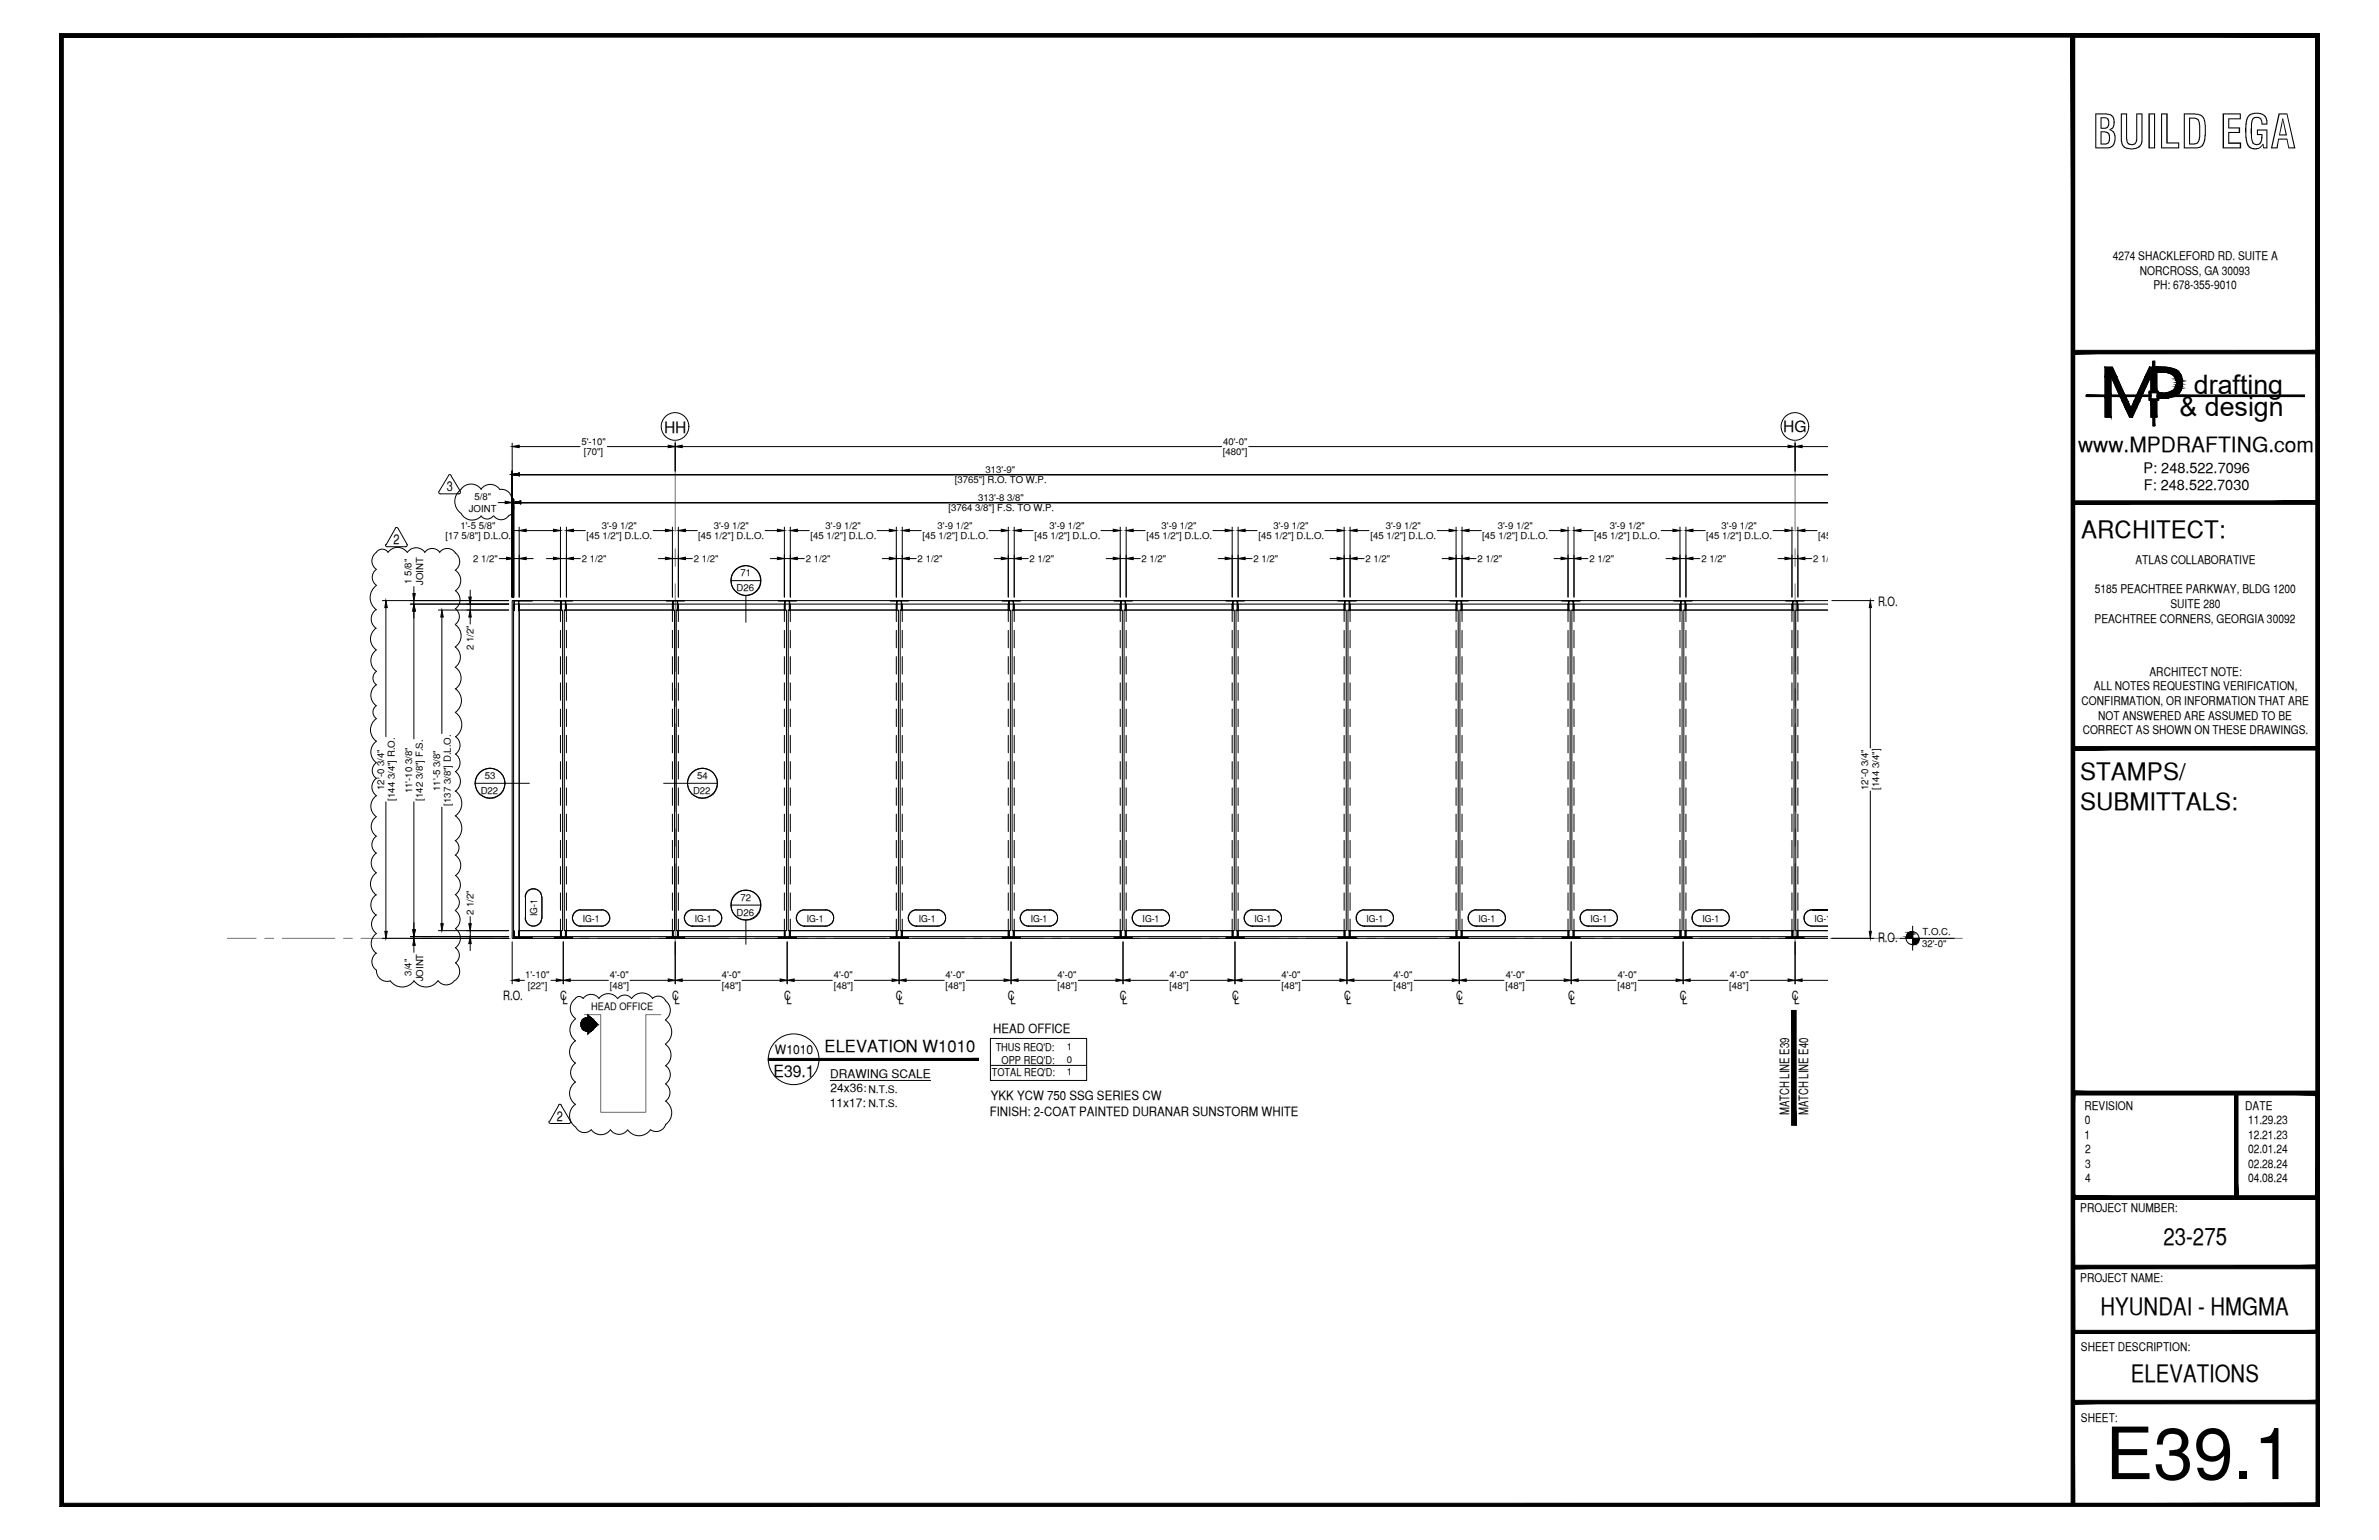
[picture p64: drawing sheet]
<svg xmlns="http://www.w3.org/2000/svg" width="432mm" height="279mm" viewBox="0 0 432 279" stroke-linecap="round" stroke-linejoin="round" font-family="sans-serif">
<defs><g id="words">
<text font-size="13.1" x="382.1" y="268.4">E39.1</text>
<text font-size="8.5" x="379.8" y="26.9">BUILD EGA</text>
<g font-size="4.9">
<text x="398.2" y="71.5">drafting</text>
<text x="395.6" y="75.5">&amp; design</text>
</g>
<g font-size="4.4">
<text x="377.8" y="97.5">ARCHITECT:</text>
<text x="377.6" y="141.5">STAMPS/</text>
<text x="377.6" y="146.9">SUBMITTALS:</text>
<text x="392.7" y="225.8">23-275</text>
<text x="381.3" y="238.5">HYUNDAI - HMGMA</text>
<text x="386.8" y="250.7">ELEVATIONS</text>
</g>
<text font-size="3.8" x="377.2" y="82">www.MPDRAFTING.com</text>
<g font-size="3">
<text x="149.7" y="190.9">ELEVATION W1010</text>
<text x="140.4" y="195.3">E39.1</text>
</g>
<g font-size="2.8">
<text x="120.5" y="78.5">HH</text>
<text x="323.7" y="78.4">HG</text>
</g>
<g font-size="2.6">
<text x="389.1" y="85.8">P: 248.522.7096</text>
<text x="389.1" y="89">F: 248.522.7030</text>
</g>
<g font-size="2.5">
<text x="81.1" y="89">3</text>
<text x="71.4" y="98.7">2</text>
<text x="101.1" y="203.3">2</text>
</g>
<g font-size="2.3">
<text x="340.9" y="109.9">R.O.</text>
<text x="340.9" y="170.9">R.O.</text>
<text x="91.3" y="181.4">R.O.</text>
<text x="101.7" y="181.4">C</text>
<text x="102.1" y="182.2">L</text>
<text x="122" y="181.4">C</text>
<text x="122.4" y="182.2">L</text>
<text x="142.3" y="181.4">C</text>
<text x="142.7" y="182.2">L</text>
<text x="162.6" y="181.4">C</text>
<text x="163.1" y="182.2">L</text>
<text x="182.9" y="181.4">C</text>
<text x="183.4" y="182.2">L</text>
<text x="203.3" y="181.4">C</text>
<text x="203.7" y="182.2">L</text>
<text x="223.6" y="181.4">C</text>
<text x="224" y="182.2">L</text>
<text x="244" y="181.4">C</text>
<text x="244.3" y="182.2">L</text>
<text x="264.3" y="181.4">C</text>
<text x="264.7" y="182.2">L</text>
<text x="284.6" y="181.4">C</text>
<text x="285" y="182.2">L</text>
<text x="304.9" y="181.4">C</text>
<text x="305.3" y="182.2">L</text>
<text x="325.2" y="181.4">C</text>
<text x="325.6" y="182.2">L</text>
<text x="140.7" y="191.1">W1010</text>
<text x="180.3" y="187.4">HEAD OFFICE</text>
<text x="179.6" y="202.4">FINISH: 2-COAT PAINTED DURANAR SUNSTORM WHITE</text>
<text x="179.8" y="199.6">YKK YCW 750 SSG SERIES CW</text>
<text x="324.7" y="202.4" transform="rotate(-90 324.7 202.4)">MATCH LINE E39</text>
<text x="328.2" y="202.4" transform="rotate(-90 328.2 202.4)">MATCH LINE E40</text>
</g>
<g font-size="2.2">
<text x="383.5" y="47.1">4274 SHACKLEFORD RD. SUITE A</text>
<text x="388.4" y="49.8">NORCROSS, GA 30093</text>
<text x="390.8" y="52.5">PH: 678-355-9010</text>
<text x="380.2" y="107.6">5185 PEACHTREE PARKWAY, BLDG 1200</text>
<text x="387.6" y="102.3">ATLAS COLLABORATIVE</text>
<text x="380.2" y="113">PEACHTREE CORNERS, GEORGIA 30092</text>
<text x="394" y="110.3">SUITE 280</text>
<text x="380" y="125.2">ALL NOTES REQUESTING VERIFICATION,</text>
<text x="390.1" y="122.6">ARCHITECT NOTE:</text>
<text x="377.8" y="127.9">CONFIRMATION, OR INFORMATION THAT ARE</text>
<text x="380.8" y="130.6">NOT ANSWERED ARE ASSUMED TO BE</text>
<text x="378" y="133.2">CORRECT AS SHOWN ON THESE DRAWINGS.</text>
<text x="150.7" y="195.5">DRAWING SCALE</text>
<text x="150.6" y="200.9">11x17:</text>
<text x="150.7" y="198.2">24x36:</text>
<text x="378.3" y="201.3">REVISION</text>
<text x="378.4" y="204">0</text>
<text x="407.5" y="201.3">DATE</text>
<text x="408" y="204">11.29.23</text>
<text x="378.3" y="206.6">1</text>
<text x="378.5" y="209.2">2</text>
<text x="408" y="206.6">12.21.23</text>
<text x="408" y="209.2">02.01.24</text>
<text x="378.5" y="211.9">3</text>
<text x="378.5" y="214.5">4</text>
<text x="408" y="211.9">02.28.24</text>
<text x="408" y="214.5">04.08.24</text>
<text x="377.6" y="219.9">PROJECT NUMBER:</text>
<text x="377.6" y="232.5">PROJECT NAME:</text>
<text x="377.7" y="245.2">SHEET DESCRIPTION:</text>
<text x="377.7" y="257.9">SHEET:</text>
</g>
<g font-size="2">
<text x="180.7" y="190.6">THUS REQ'D:</text>
<text x="180" y="195.3">TOTAL REQ'D:</text>
<text x="181.8" y="193">OPP REQ'D:</text>
</g>
<g font-size="1.9">
<text x="107.3" y="183.2">HEAD OFFICE</text>
<text x="157.6" y="198.3">N.T.S.</text>
<text x="157.6" y="200.9">N.T.S.</text>
</g>
<g font-size="1.7">
<text x="105.5" y="80.6">5'-10&quot;</text>
<text x="106" y="82.6">[70&quot;]</text>
<text x="221.9" y="82.6">[480&quot;]</text>
<text x="222" y="80.6">40'-0&quot;</text>
<text x="173.3" y="87.7">[3765&quot;] R.O. TO W.P.</text>
<text x="178.9" y="85.7">313'-9&quot;</text>
<text x="83.6" y="95.9">1'-5 5/8&quot;</text>
<text x="85.1" y="92.8">JOINT</text>
<text x="86.1" y="90.7">5/8&quot;</text>
<text x="109.2" y="95.9">3'-9 1/2&quot;</text>
<text x="129.5" y="95.9">3'-9 1/2&quot;</text>
<text x="149.9" y="95.9">3'-9 1/2&quot;</text>
<text x="170.2" y="95.9">3'-9 1/2&quot;</text>
<text x="172.1" y="92.8">[3764 3/8&quot;] F.S. TO W.P.</text>
<text x="177.5" y="90.8">313'-8 3/8&quot;</text>
<text x="190.5" y="95.9">3'-9 1/2&quot;</text>
<text x="210.8" y="95.9">3'-9 1/2&quot;</text>
<text x="231.1" y="95.9">3'-9 1/2&quot;</text>
<text x="251.5" y="95.9">3'-9 1/2&quot;</text>
<text x="271.8" y="95.9">3'-9 1/2&quot;</text>
<text x="292.2" y="95.9">3'-9 1/2&quot;</text>
<text x="312.5" y="95.9">3'-9 1/2&quot;</text>
<text x="80.8" y="97.9">[17 5/8&quot;] D.L.O.</text>
<text x="85.9" y="101.9">2 1/2&quot;</text>
<text x="105.6" y="101.9">2 1/2&quot;</text>
<text x="106.4" y="97.9">[45 1/2&quot;] D.L.O.</text>
<text x="125.9" y="101.9">2 1/2&quot;</text>
<text x="126.7" y="97.9">[45 1/2&quot;] D.L.O.</text>
<text x="146.2" y="101.9">2 1/2&quot;</text>
<text x="147.1" y="97.9">[45 1/2&quot;] D.L.O.</text>
<text x="166.6" y="101.9">2 1/2&quot;</text>
<text x="167.4" y="97.9">[45 1/2&quot;] D.L.O.</text>
<text x="186.9" y="101.9">2 1/2&quot;</text>
<text x="187.8" y="97.9">[45 1/2&quot;] D.L.O.</text>
<text x="207.2" y="101.9">2 1/2&quot;</text>
<text x="208.1" y="97.9">[45 1/2&quot;] D.L.O.</text>
<text x="227.5" y="101.9">2 1/2&quot;</text>
<text x="228.4" y="97.9">[45 1/2&quot;] D.L.O.</text>
<text x="247.8" y="101.9">2 1/2&quot;</text>
<text x="248.7" y="97.9">[45 1/2&quot;] D.L.O.</text>
<text x="268.2" y="101.9">2 1/2&quot;</text>
<text x="269" y="97.9">[45 1/2&quot;] D.L.O.</text>
<text x="288.5" y="101.9">2 1/2&quot;</text>
<text x="289.4" y="97.9">[45 1/2&quot;] D.L.O.</text>
<text x="308.8" y="101.9">2 1/2&quot;</text>
<text x="309.7" y="97.9">[45 1/2&quot;] D.L.O.</text>
<text x="329.1" y="101.9">2 1/2&quot;</text>
<text x="330" y="97.9">[45 1/2&quot;] D.L.O.</text>
<text x="74.7" y="105.9" transform="rotate(-90 74.7 105.9)">1 5/8&quot;</text>
<text x="76.8" y="106.1" transform="rotate(-90 76.8 106.1)">JOINT</text>
<text x="133.7" y="107.3">D26</text>
<text x="134.4" y="104.6">71</text>
<text x="85.9" y="117.9" transform="rotate(-90 85.9 117.9)">2 1/2&quot;</text>
<text x="69.7" y="143.3" transform="rotate(-90 69.7 143.3)">12'-0 3/4&quot;</text>
<text x="74.8" y="144" transform="rotate(-90 74.8 144)">11'-10 3/8&quot;</text>
<text x="79.9" y="143.5" transform="rotate(-90 79.9 143.5)">11'-5 3/8&quot;</text>
<text x="88" y="141.4">53</text>
<text x="126.6" y="141.4">54</text>
<text x="339.1" y="143.3" transform="rotate(-90 339.1 143.3)">12'-0 3/4&quot;</text>
<text x="341.1" y="143.3" transform="rotate(-90 341.1 143.3)">[144 3/4&quot;]</text>
<text x="71.7" y="145.3" transform="rotate(-90 71.7 145.3)">[144 3/4&quot;] R.O.</text>
<text x="76.8" y="145.3" transform="rotate(-90 76.8 145.3)">[142 3/8&quot;] F.S.</text>
<text x="81.9" y="146.2" transform="rotate(-90 81.9 146.2)">[137 3/8&quot;] D.L.O.</text>
<text x="87.2" y="144">D22</text>
<text x="125.8" y="144">D22</text>
<text x="85.9" y="166.1" transform="rotate(-90 85.9 166.1)">2 1/2&quot;</text>
<text x="97.5" y="166.2" transform="rotate(-90 97.5 166.2)">IG-1</text>
<text x="105.8" y="167.2">IG-1</text>
<text x="126.1" y="167.2">IG-1</text>
<text x="133.7" y="166.1">D26</text>
<text x="134.4" y="163.4">72</text>
<text x="146.4" y="167.2">IG-1</text>
<text x="166.8" y="167.2">IG-1</text>
<text x="187.1" y="167.2">IG-1</text>
<text x="207.4" y="167.2">IG-1</text>
<text x="227.7" y="167.2">IG-1</text>
<text x="248" y="167.2">IG-1</text>
<text x="268.4" y="167.2">IG-1</text>
<text x="288.7" y="167.2">IG-1</text>
<text x="309" y="167.2">IG-1</text>
<text x="329.3" y="167.2">IG-1</text>
<text x="348.9" y="171.8">32'-0&quot;</text>
<text x="348.9" y="169.7">T.O.C.</text>
<text x="74.7" y="177" transform="rotate(-90 74.7 177)">3/4&quot;</text>
<text x="76.8" y="178.1" transform="rotate(-90 76.8 178.1)">JOINT</text>
<text x="95.3" y="177.5">1'-10&quot;</text>
<text x="95.8" y="179.5">[22&quot;]</text>
<text x="110.7" y="177.5">4'-0&quot;</text>
<text x="110.7" y="179.5">[48&quot;]</text>
<text x="131" y="177.5">4'-0&quot;</text>
<text x="131" y="179.5">[48&quot;]</text>
<text x="151.3" y="177.5">4'-0&quot;</text>
<text x="151.3" y="179.5">[48&quot;]</text>
<text x="171.6" y="177.5">4'-0&quot;</text>
<text x="171.6" y="179.5">[48&quot;]</text>
<text x="192" y="177.5">4'-0&quot;</text>
<text x="192" y="179.5">[48&quot;]</text>
<text x="212.3" y="177.5">4'-0&quot;</text>
<text x="212.3" y="179.5">[48&quot;]</text>
<text x="232.6" y="177.5">4'-0&quot;</text>
<text x="232.6" y="179.5">[48&quot;]</text>
<text x="252.9" y="177.5">4'-0&quot;</text>
<text x="252.9" y="179.5">[48&quot;]</text>
<text x="273.2" y="179.5">[48&quot;]</text>
<text x="273.3" y="177.5">4'-0&quot;</text>
<text x="293.6" y="179.5">[48&quot;]</text>
<text x="293.6" y="177.5">4'-0&quot;</text>
<text x="313.9" y="179.5">[48&quot;]</text>
<text x="313.9" y="177.5">4'-0&quot;</text>
<text x="193.6" y="190.6">1</text>
<text x="193.6" y="192.8">0</text>
<text x="193.6" y="195.1">1</text>
</g>
</g></defs>
<!-- layer: TITLE BLOCK -->
<g fill="#000" stroke="#000" stroke-width=".18">
<path d="M393.1 71.3h2.4zM394.3 68h1.6z"/>
<path d="M376.3 6.5v.2h44.1zM376.3 6.5h44.3l-.2 .2z"/>
<path d="M375.9 6.4l.7 266.6v-266.6zM375.9 6.4l.7 266.6h-.7z"/>
<path d="M420.6 6.5l-.2 .2 .2 234.9zM420.4 6.7l.2 234.9h-.2z"/>
<path d="M421 6.1l-.6 .6 .6 266.7zM420.4 6.7l.6 266.7-.6-.7zM10.9 273.4h410.1l-.6-.7zM10.9 273.4l.6-.7h408.9zM10.9 6.1v267.3l.6-.7zM10.9 6.1l.6 .6v266zM10.9 6.1l.6 .6 409.5-.6zM11.5 6.7l409.5-.6-.6 .6z"/>
<path d="M382.1 68.3h1.1zM382.1 68.3h1.1z"/>
<path d="M382.1 68.3l1.1 3.3v-3.3zM382.1 68.3l1.1 3.3h-1.1z"/>
<path d="M382.1 72.1l1.1 3.6v-3.6zM382.1 72.1l1.1 3.6h-1.1z"/>
<path d="M382.1 66.6l2.1 1.7-.8-1.7zM382.1 66.6l2.1 1.7h-2.1z"/>
<path d="M383.2 68.3h1zM383.2 68.3h1z"/>
<path d="M383.2 68.3l2.4 3.3-1.4-3.3zM383.2 68.3l2.4 3.3h-1z"/>
<path d="M384.9 72.1l1.3 .7-.3-.7zM384.9 72.1l1.3 .7h-1z"/>
<path d="M385.2 72.8l1.6 1.2-.6-1.2zM385.2 72.8l1.6 1.2h-1z"/>
<path d="M385.8 74l1.2 1.7 .8-1.7zM385.8 74l1.2 1.7h-.5z"/>
<path d="M387.3 72.8l.5 1.2 .6-1.2zM387.3 72.8l.5 1.2h-1z"/>
<path d="M387.7 72.1l.7 .7 .3-.7zM387.7 72.1l.7 .7h-1.1z"/>
<path d="M389.4 68.3l-.5 3.3 1.5-3.3zM389.4 68.3l-.5 3.3h-1z"/>
<path d="M390.1 71.2l.3 .5v-.5zM390.1 71.2l.3 .5h-.3z"/>
<path d="M378.7 71.7l11.7 .2v-.2zM378.7 71.7l11.7 .2h-11.7z"/>
<path d="M390.1 71.9l.3 .5v-.5zM390.1 71.9l.3 .5h-.3z"/>
<path d="M390.1 66.6l.6 1.7v-1.7zM390.1 66.6l.6 1.7h-1.3z"/>
<path d="M390.4 68.3l.3 2.6v-2.6zM390.4 68.3l.3 2.6h-.3z"/>
<path d="M390.4 72.8l.3 2.9v-2.9zM390.4 72.8l.3 2.9h-.3z"/>
<path d="M390.8 65.5l.3 5.5v-5.5zM390.8 65.5l.3 5.5h-.3z"/>
<path d="M390.8 72.6l.3 4.7v-4.7zM390.8 72.6l.3 4.7h-.3z"/>
<path d="M391.2 67.6l.3 3.3v-3.3zM391.2 67.6l.3 3.3h-.3z"/>
<path d="M391.2 72.8l.3 2.9v-2.9zM391.2 72.8l.3 2.9h-.3z"/>
<path d="M390.1 71l1.7 .2v-.2zM390.1 71l1.7 .2h-1.7z"/>
<path d="M391.5 71.2l.3 .5v-.5zM391.5 71.2l.3 .5h-.3z"/>
<path d="M391.5 71.9l.3 .5v-.5zM391.5 71.9l.3 .5h-.3z"/>
<path d="M390.1 72.4l1.7 .2v-.2zM390.1 72.4l1.7 .2h-1.7z"/>
<path d="M391.2 66.6l2.4 .1zM391.2 66.6l2.4 .1z"/>
<path d="M391.2 66.7l3.1 .2-.7-.2zM391.2 66.7l3.1 .2h-3.1z"/>
<path d="M391.9 72.2h1.7zM391.9 72.2l1.2 .1z"/>
<path d="M391.9 72.1l1.7 .1 .6-.1zM391.9 72.1l1.7 .1h-1.7z"/>
<path d="M391.2 66.9l3.8 .2-.7-.2zM391.2 66.9l3.8 .2h-3.8z"/>
<path d="M391.2 67.1l4.2 .3-.4-.3zM391.2 67.1l4.2 .3h-4.2z"/>
<path d="M391.2 67.4l4.3 .2-.1-.2zM391.2 67.4l4.3 .2h-4.3z"/>
<path d="M392.9 67.6h2.6zM392.9 67.6h2.6z"/>
<path d="M393.3 67.6l2.3 .1-.1-.1zM393.3 67.6l2.3 .1h-2zM393.6 67.7h2zM393.6 67.7h2z"/>
<path d="M393.4 71.2l2.1 .1zM393.1 71.3h2.4zM393.1 71.3h2.4z"/>
<path d="M391.9 71.3l3.3 .3 .3-.3zM391.9 71.3l3.3 .3h-3.3z"/>
<path d="M393.6 67.7l2.1 .1-.1-.1zM393.6 67.7l2.1 .1h-1.7z"/>
<path d="M393.8 71.2h1.8zM393.4 71.2h2.1z"/>
<path d="M394 67.8l1.9 .2-.2-.2zM394 67.8l1.9 .2h-1.6zM394.3 68h1.6z"/>
<path d="M394.1 71.1l1.5 .1 .1-.1zM393.8 71.2l.3-.1 1.5 .1z"/>
<path d="M394.2 70.9l1.5 .2 .1-.2zM394.2 70.9l1.5 .2h-1.6z"/>
<path d="M394.4 68l1.5 .2v-.2zM394.4 68l1.5 .2h-1.3z"/>
<path d="M394.4 70.9h1.5zM394.2 70.9h1.6z"/>
<path d="M394.6 68.2l1.4 .1-.1-.1zM394.6 68.2l1.4 .1h-1.3z"/>
<path d="M394.6 70.7l1.3 .2v-.2zM394.6 70.7l1.3 .2h-1.5z"/>
<path d="M394.7 68.3l1.3 .2v-.2zM394.7 68.3l1.3 .2h-1.2z"/>
<path d="M394.8 68.5l1.2 .2v-.2zM394.8 68.5l1.2 .2h-1.1zM394.9 68.7h1.1zM394.9 68.7h1.1z"/>
<path d="M394.8 70.4l1.2 .1v-.1zM394.8 70.4l1.2 .1h-1.3z"/>
<path d="M394.7 70.5l1.2 .2 .1-.2zM394.7 70.5l1.2 .2h-1.3z"/>
<path d="M394.9 68.7l1.2 .3-.1-.3zM394.9 68.7l1.2 .3h-1.1z"/>
<path d="M394.9 70.2l1.1 .2v-.2zM394.9 70.2l1.1 .2h-1.2z"/>
<path d="M395 69l1.1 .2v-.2zM395 69l1.1 .2h-1.1z"/>
<path d="M395 69.2l1.1 .2v-.2zM395 69.2l1.1 .2h-1.1z"/>
<path d="M395 69.4l1.1 .3v-.3zM395 69.4l1.1 .3h-1.1z"/>
<path d="M395 69.7l1.1 .1v-.1zM395 69.7l1.1 .1h-1.1z"/>
<path d="M395 69.8l1 .4 .1-.4zM395 69.8l1 .4h-1.1zM394.9 70.2h1.1zM394.9 70.2h1.1z"/>
<path d="M391.5 71.7l26.8 .2v-.2zM391.5 71.7l26.8 .2h-26.8z"/>
<path d="M376.3 64.2h44.3v-.6zM376.3 63.6h44.3l-44.3 .6z"/>
<path d="M376.3 91.5h44.3v-.6zM376.3 90.9h44.3l-44.3 .6z"/>
<path d="M376.3 136.1h44.3v-.7zM376.3 135.4h44.3l-44.3 .7z"/>
<path d="M405.6 198.3l.6 19v-19zM405.6 198.3l.6 19h-.6z"/>
<path d="M420.4 198.6v18.4l.2-18.6zM420.6 198.4v18.8l-.2-.2z"/>
<path d="M420.4 198.6v18.4l.2-18.6zM420.6 198.4v18.8l-.2-.2z"/>
<path d="M420.6 198l-.2 .6 .2-.2zM376.3 198h44.3l-.2 .6zM376.3 198l.3 .6h43.8zM376.3 198l.3 .6-.3-.2z"/>
<path d="M420.6 198l-.2 .6 .2-.2zM376.3 198h44.3l-.2 .6zM376.3 198l.3 .6h43.8zM376.3 198l.3 .6-.3-.2z"/>
<path d="M376.6 217l-.3 .2v.4zM376.6 217l44 .6h-44.3zM376.6 217l44 .6-.2-.6zM420.4 217l.2 .2v.4z"/>
<path d="M376.6 217l-.3 .2v.4zM376.6 217l44 .6h-44.3zM376.6 217l44 .6-.2-.6zM420.4 217l.2 .2v.4z"/>
<path d="M376.6 198.6l-.3 18.6 .3-.2zM376.3 198.4l.3 .2-.3 18.6z"/>
<path d="M376.6 198.6l-.3 18.6 .3-.2zM376.3 198.4l.3 .2-.3 18.6z"/>
<path d="M376.3 217.4h44.3v-.3zM376.3 217.1h44.3l-44.3 .3z"/>
<path d="M376.3 230.2h44.3v-.6zM376.3 229.6h44.3l-44.3 .6z"/>
<path d="M376.2 254.1v.6l44.5-.6zM376.2 254.7l44.5-.6v.6z"/>
<path d="M376.2 241.4v.5l44.5-.5zM376.2 241.9l44.5-.5v.5z"/>
<path d="M376.3 6.5v235.1h.3zM376.3 6.5h.3v235.1z"/>
</g>
<g fill="none" stroke="#000" stroke-width=".18">
<path d="M378.7 71.7h11.4v-.7h.7v-5.5h.3v5.5h.7v.7h26.5v.2h-26.5v.7h-.7v4.7h-.3v-4.7h-.7v-.7h-11.4zM382.1 72.1h1.1v3.6h-1.1zM382.1 66.6h1.3l2.2 5h-1l-1.4-3.3v3.3h-1.1zM384.9 72.1h1l.9 1.9 .9-1.9h1l-1.7 3.6h-.5zM390.1 66.6h.6v4.3h-.3v-2.6l-1.5 3.3h-1zM390.4 71.2h1.1v1.2h-1.1zM390.4 72.8h.3v2.9h-.3zM391.2 72.8h.3v2.9h-.3zM392.8 67.6l.8 .1 .7 .3M393.1 71.3h-1.2v.3h3.3M394.2 72.1h-2.3v.2h1.2M394.2 72l-1.1 .2"/>
<path d="M394.3 70.8l-.6 .3-.7 .1M394.3 68l.4 .4 .2 .5M394.9 69.9l-.2 .5-.4 .4M395 68.9v.5M395 67.1l.6 .5 .4 1.1M395 69.4v.5M395 67.1l-1.2-.4-2.6-.1v4.3h.3v-3.3h1.4M396 70.1a2.33 2.33 0 0 1-.8 1.5M396.1 68.7v.7M396.1 69.4v.7"/>
</g>
<!-- layer: GRID LINES -->
<g fill="none" stroke="#6c6c6c" stroke-width=".18">
<path d="M122.6 79.9v16.5M325.8 79.9v16.5M122.6 99.6v3.1M325.8 99.6v3.1M122.6 105.9v15.9M325.8 105.9v15.9M122.6 125v3.1M122.6 131.3v15.9M325.8 125v3.1M325.8 131.3v15.9M122.6 150.4v3.1M122.6 156.7v16.5"/>
<path d="M325.8 150.4v3.1M325.8 156.7v16.5M41.3 170.2h5.2M48.1 170.2h1.6M51.2 170.2h9.6M62.4 170.2h1.5M65.5 170.2h9.6M76.7 170.2h1.6M79.9 170.2h9.5M91 170.2h1.6M94.2 170.2h9.5M105.3 170.2h1.6"/>
<path d="M108.5 170.2h9.5M119.6 170.2h1.6M122.7 170.2h9.6M133.9 170.2h1.5M137 170.2h9.6M148.1 170.2h1.6M151.3 170.2h9.5M162.4 170.2h1.6M165.6 170.2h9.5M176.7 170.2h1.6M179.9 170.2h9.5M191 170.2h1.6"/>
<path d="M194.2 170.2h9.5M205.3 170.2h1.6M208.5 170.2h9.5M219.6 170.2h1.6M222.8 170.2h9.5M233.9 170.2h1.6M237 170.2h9.6M248.2 170.2h1.5M251.3 170.2h9.6M262.4 170.2h1.6M265.6 170.2h9.5M276.7 170.2h1.6"/>
<path d="M279.9 170.2h9.5M291 170.2h1.6M294.2 170.2h9.5M305.3 170.2h1.6M308.5 170.2h9.5M319.6 170.2h1.6M322.8 170.2h9M332.2 170.2h9.6M343.4 170.2h1.6M346.6 170.2h9.6"/>
</g>
<!-- layer: SYMBOLS -->
<g fill="#000" stroke="#000" stroke-width=".18">
<path d="M347 169h.2zM347.2 171.3h.4zM106.4 187.1h.6zM106.7 184.6h.6zM106.6 184.7h.2zM106.9 187.1h.4zM107.4 184.8l.2 .2zM107.2 187l.2-.1zM107.6 185l.2 .2zM107.6 186.8l-.2 .1zM107.6 186.8l.2-.2z"/>
<path d="M347 169l.2 .1zM346.8 169.1h.4z"/>
<path d="M346.8 169.1l.4 .1zM346.6 169.2h.6z"/>
<path d="M346.6 169.2l.6 .1v-.1zM346.4 169.3l.2-.1 .6 .1z"/>
<path d="M346.4 169.3l.8 .2v-.2zM346.4 169.3l.8 .2h-.9z"/>
<path d="M346.3 169.5l.9 .1v-.1zM346.3 169.5l.9 .1h-1.1z"/>
<path d="M346.1 169.6l1.1 .2v-.2zM346.1 169.6l1.1 .2h-1.1z"/>
<path d="M346.1 169.8l1.1 .2v-.2zM346.1 169.8l1.1 .2h-1.2z"/>
<path d="M346 170l1.2 .2v-.2zM346 170l1.2 .2h-1.3z"/>
<path d="M347.2 171.4h.2zM347.2 171.3l.2 .1z"/>
<path d="M347.2 171.3h.6zM347.2 171.3h.4z"/>
<path d="M347.2 171.1l.6 .2 .1-.2zM347.2 171.1l.6 .2h-.6z"/>
<path d="M347.2 171l.7 .1 .2-.1zM347.2 171l.7 .1h-.7z"/>
<path d="M347.2 170.8l.9 .2 .1-.2zM347.2 170.8l.9 .2h-.9z"/>
<path d="M347.2 170.6l1 .2 .1-.2zM347.2 170.6l1 .2h-1z"/>
<path d="M347.2 170.2l1.2 .2v-.2zM347.2 170.2l1.2 .2h-1.2z"/>
<path d="M347.2 170.4l1.1 .2 .1-.2zM347.2 170.4l1.1 .2h-1.1z"/>
<path d="M106.4 187.1h.4zM106.6 187.1h.2z"/>
<path d="M106.7 184.1l.6 .5h-.6zM106.7 184.6h.6z"/>
<path d="M106.6 184.7h.4zM106.4 184.7h.6z"/>
<path d="M106.7 187.1h.6zM106.7 187.1h.6l-.6 .5z"/>
<path d="M106.4 184.7h.7zM106.3 184.7h.8z"/>
<path d="M106.3 184.7h1zM106.2 184.7h1.1z"/>
<path d="M106.3 187.1h.8zM106.3 187.1h.7z"/>
<path d="M106.9 184.6l.4 .1zM106.9 184.6l.4 .1z"/>
<path d="M106.2 184.7l1.1 .1zM106 184.8h1.3z"/>
<path d="M106.2 187h1.1zM106.2 187l.9 .1z"/>
<path d="M107.1 184.7h.3zM107.1 184.7h.3z"/>
<path d="M107.2 187l.1 .1v-.1zM106.9 187.1l.3-.1 .1 .1z"/>
<path d="M106 184.8h1.4zM106 184.8h1.4z"/>
<path d="M106 186.9h1.3zM106 186.9l1.3 .1z"/>
<path d="M107.3 184.7l.1 .1zM107.3 184.7l.1 .1z"/>
<path d="M106 184.8l1.5 .1zM105.9 184.9h1.6z"/>
<path d="M106 186.9h1.4zM106 186.9h1.3z"/>
<path d="M105.9 184.9l1.7 .1zM105.9 184.9l1.7 .1z"/>
<path d="M105.9 186.8h1.6zM105.9 186.8l1.5 .1z"/>
<path d="M105.8 185l1.9 .1-.1-.1zM105.8 185l1.9 .1h-2z"/>
<path d="M105.8 186.8h1.8zM105.8 186.8h1.7z"/>
<path d="M105.7 185.1l2.1 .1zM105.7 185.2h2.1z"/>
<path d="M105.7 186.6l1.9 .2 .1-.2zM105.7 186.6l1.9 .2h-1.8z"/>
<path d="M107.9 186.4l-.1 .2zM107.9 186.4h.1l-.2 .2z"/>
<path d="M105.7 185.2l2.1 .1v-.1zM105.7 185.2l2.1 .1h-2.2z"/>
<path d="M105.7 186.6h2.1zM105.7 186.6h2z"/>
<path d="M105.6 185.3l2.3 .1-.1-.1zM105.6 185.3l2.3 .1h-2.4z"/>
<path d="M105.6 186.4l2.2 .2v-.2zM105.6 186.4l2.2 .2h-2.1z"/>
<path d="M105.5 185.4l2.4 .1zM105.5 185.4l2.4 .1z"/>
<path d="M105.5 185.5l2.4 .1v-.1zM105.5 185.5l2.4 .1h-2.4z"/>
<path d="M105.5 186.2l2.4 .1zM105.5 186.2l2.4 .1z"/>
<path d="M105.5 186.3l2.3 .1 .1-.1zM105.5 186.3l2.3 .1h-2.2z"/>
<path d="M105.5 185.6l2.4 .1v-.1zM105.5 185.6l2.4 .1h-2.4z"/>
<path d="M105.5 185.7l2.4 .2v-.2zM105.5 185.7l2.4 .2h-2.4z"/>
<path d="M105.5 185.9l2.4 .1v-.1zM105.5 185.9l2.4 .1h-2.4z"/>
<path d="M105.5 186l2.4 .1v-.1zM105.5 186l2.4 .1h-2.4z"/>
<path d="M105.5 186.1l2.4 .1v-.1zM105.5 186.1l2.4 .1h-2.4z"/>
<path d="M107.8 185.2l.2 .2zM107.8 185.2l.2 .2z"/>
<path d="M107.9 185.4l.4 .2zM107.9 185.4l.4 .2h-.4z"/>
<path d="M107.9 185.6l.6 .3-.2-.3zM107.9 185.6l.6 .3h-.6z"/>
<path d="M107.9 186.1l.1 .3 .3-.3zM107.9 186.1l.1 .3h-.1z"/>
<path d="M107.9 185.9l.4 .2 .2-.2zM107.9 185.9l.4 .2h-.4z"/>
<path d="M139.4 192v.4l38.2-.4zM139.4 192.4l38.2-.4v.4z"/>
</g>
<g fill="none" stroke="#000" stroke-width=".18">
<path d="M132.7 105.3h5.4M135.4 108.1v4.8M86.2 142.1h9.9M120.5 142.1h9.7M95.3 166.5a1.49 1.49 0 0 0 1.5 1.5 1.49 1.49 0 0 0 1.5-1.5M95.3 162.7a1.49 1.49 0 0 1 1.5-1.5 1.49 1.49 0 0 1 1.5 1.5M95.4 162.8v3.8M95.9 161.6a1.52 1.52 0 0 1 1.6-.2 1.52 1.52 0 0 1 .9 1.4v3.8a1.49 1.49 0 0 1-1.5 1.4 1.49 1.49 0 0 1-1.5-1.4v-4.1zM98.4 162.8v3.8M104.3 165.6l.9-.5h4a1.46 1.46 0 0 1 1.5 1.5 1.46 1.46 0 0 1-1.5 1.4h-3.8a1.46 1.46 0 0 1-1.3-.8 1.46 1.46 0 0 1 .2-1.6zM105.4 165a1.49 1.49 0 0 0-1.5 1.5 1.49 1.49 0 0 0 1.5 1.5M105.4 165.1h3.8"/>
<path d="M105.4 168h3.8M109.2 165a1.49 1.49 0 0 1 1.5 1.5 1.49 1.49 0 0 1-1.5 1.5M124.6 165.6l.9-.5h4a1.46 1.46 0 0 1 1.5 1.5 1.46 1.46 0 0 1-1.5 1.4h-3.8a1.46 1.46 0 0 1-1.3-.8 1.46 1.46 0 0 1 .2-1.6zM125.7 165a1.49 1.49 0 0 0-1.5 1.5 1.49 1.49 0 0 0 1.5 1.5M125.7 165.1h3.8M125.7 168h3.8M129.5 165a1.49 1.49 0 0 1 1.5 1.5 1.49 1.49 0 0 1-1.5 1.5M132.7 164.2h5.4M135.4 166.9v4.4M144.9 165.6l.9-.5h4.1a1.46 1.46 0 0 1 1.4 1.5 1.46 1.46 0 0 1-1.4 1.4h-3.9a1.46 1.46 0 0 1-1.3-.8 1.46 1.46 0 0 1 .2-1.6zM146 165a1.49 1.49 0 0 0-1.5 1.5 1.49 1.49 0 0 0 1.5 1.5M146 165.1h3.9"/>
<path d="M146 168h3.9M149.8 165a1.49 1.49 0 0 1 1.5 1.5 1.49 1.49 0 0 1-1.5 1.5M165.2 165.6l.9-.5h4.1a1.46 1.46 0 0 1 1.4 1.5 1.46 1.46 0 0 1-1.4 1.4h-3.8a1.46 1.46 0 0 1-1.4-.8 1.46 1.46 0 0 1 .2-1.6zM166.3 165a1.49 1.49 0 0 0-1.5 1.5 1.49 1.49 0 0 0 1.5 1.5M166.4 165.1h3.8M170.1 165a1.49 1.49 0 0 1 1.5 1.5 1.49 1.49 0 0 1-1.5 1.5h-3.7M185.5 165.6l.9-.5h4.1a1.46 1.46 0 0 1 1.5 1.5 1.46 1.46 0 0 1-1.5 1.4h-3.8a1.46 1.46 0 0 1-1.4-.8 1.46 1.46 0 0 1 .2-1.6zM186.7 165a1.49 1.49 0 0 0-1.5 1.5 1.49 1.49 0 0 0 1.5 1.5M186.7 165.1h3.8M190.5 165a1.49 1.49 0 0 1 1.5 1.5 1.49 1.49 0 0 1-1.5 1.5h-3.8M205.9 165.6l.9-.5h4a1.46 1.46 0 0 1 1.5 1.5 1.46 1.46 0 0 1-1.5 1.4h-3.8a1.46 1.46 0 0 1-1.3-.8 1.46 1.46 0 0 1 .2-1.6zM207 165a1.49 1.49 0 0 0-1.5 1.5 1.49 1.49 0 0 0 1.5 1.5"/>
<path d="M207 165.1h3.8M207 168h3.8M210.8 165a1.49 1.49 0 0 1 1.5 1.5 1.49 1.49 0 0 1-1.5 1.5M226.2 165.6l.9-.5h4a1.46 1.46 0 0 1 1.5 1.5 1.46 1.46 0 0 1-1.5 1.4h-3.8a1.46 1.46 0 0 1-1.3-.8 1.46 1.46 0 0 1 .2-1.6zM227.3 165a1.49 1.49 0 0 0-1.5 1.5 1.49 1.49 0 0 0 1.5 1.5M227.3 165.1h3.8M227.3 168h3.8M231.1 165a1.49 1.49 0 0 1 1.5 1.5 1.49 1.49 0 0 1-1.5 1.5M246.5 165.6l.9-.5h4.1a1.46 1.46 0 0 1 1.4 1.5 1.46 1.46 0 0 1-1.4 1.4h-3.9a1.46 1.46 0 0 1-1.3-.8 1.46 1.46 0 0 1 .2-1.6zM247.6 165a1.49 1.49 0 0 0-1.5 1.5 1.49 1.49 0 0 0 1.5 1.5M247.6 165.1h3.9M247.6 168h3.9"/>
<path d="M251.4 165a1.49 1.49 0 0 1 1.5 1.5 1.49 1.49 0 0 1-1.5 1.5M266.8 165.6l.9-.5h4.1a1.46 1.46 0 0 1 1.4 1.5 1.46 1.46 0 0 1-1.4 1.4h-3.8a1.46 1.46 0 0 1-1.4-.8 1.46 1.46 0 0 1 .2-1.6zM267.9 165a1.49 1.49 0 0 0-1.5 1.5 1.49 1.49 0 0 0 1.5 1.5M268 165.1h3.8M271.7 165a1.49 1.49 0 0 1 1.5 1.5 1.49 1.49 0 0 1-1.5 1.5h-3.7M287.1 165.6l.9-.5h4.1a1.46 1.46 0 0 1 1.5 1.5 1.46 1.46 0 0 1-1.5 1.4h-3.8a1.46 1.46 0 0 1-1.4-.8 1.46 1.46 0 0 1 .2-1.6zM288.3 165a1.49 1.49 0 0 0-1.5 1.5 1.49 1.49 0 0 0 1.5 1.5M288.3 165.1h3.8M292.1 165a1.49 1.49 0 0 1 1.5 1.5 1.49 1.49 0 0 1-1.5 1.5h-3.8M307.5 165.6l.9-.5h4a1.46 1.46 0 0 1 1.5 1.5 1.46 1.46 0 0 1-1.5 1.4h-3.8a1.46 1.46 0 0 1-1.3-.8 1.46 1.46 0 0 1 .2-1.6zM308.6 165a1.49 1.49 0 0 0-1.5 1.5 1.49 1.49 0 0 0 1.5 1.5M308.6 165.1h3.8"/>
<path d="M308.6 168h3.8M312.4 165a1.49 1.49 0 0 1 1.5 1.5 1.49 1.49 0 0 1-1.5 1.5M328.9 165a1.49 1.49 0 0 0-1.5 1.5 1.49 1.49 0 0 0 1.5 1.5M328.9 165.1h2.9h-2.9a1.46 1.46 0 0 0-1.4 1.5 1.46 1.46 0 0 0 1.4 1.4h2.9h-2.9M344.9 170.2h9.8M347.2 168v4.4M179.8 188.4h17.4v7.6h-17.4zM179.8 193.3h17.4"/>
<circle cx="135.4" cy="105.3" r="2.7"/>
<circle cx="135.4" cy="105.3" r="2.73"/>
<circle cx="88.9" cy="142.1" r="2.7"/>
<circle cx="89" cy="142.1" r="2.73"/>
<circle cx="127.5" cy="142.1" r="2.7"/>
<circle cx="127.5" cy="142.1" r="2.73"/>
<circle cx="135.4" cy="164.2" r="2.7"/>
<circle cx="135.4" cy="164.3" r="2.73"/>
<circle cx="347.1" cy="170.2" r="1.17"/>
<circle cx="106.6" cy="185.8" r="1.24"/>
<circle cx="144" cy="192.2" r="4.6"/>
</g>
<!-- layer: DIM -->
<g fill="none" stroke="#000" stroke-width=".18">
<path d="M90.4 91.2h1.3M93 80.4v27.9M93 96.3h1.2M93 91.2h.2M93.2 90.6v17.7M94.2 81h11.1M94.2 95.6v12.7M94.2 86.1h237.6M94.5 91.2h237.3M95.5 96.3h5M101.7 95.6v12.7M102.8 95.6v12.7"/>
<path d="M104.1 96.3h2.1M110.2 81h11.1M118.6 96.3h2.2M122 95.6v12.7M122.6 80.4v5.1M123.1 95.6v12.7M123.8 81h97.9M124.4 96.3h2.2M138.9 96.3h2.2M142.4 95.6v12.7M143.4 95.6v12.7M144.7 96.3h2.2"/>
<path d="M159.2 96.3h2.2M162.7 95.6v12.7M163.8 95.6v12.7M165 96.3h2.2M179.5 96.3h2.2M183 95.6v12.7M184.1 95.6v12.7M185.4 96.3h2.1M199.8 96.3h2.3M203.3 95.6v12.7M204.4 95.6v12.7M205.7 96.3h2.1"/>
<path d="M220.2 96.3h2.2M223.6 95.6v12.7M224.7 95.6v12.7M226 96.3h2.2M226.6 81h97.9M240.5 96.3h2.2M244 95.6v12.7M245 95.6v12.7M246.3 96.3h2.2M260.9 96.3h2.1M264.3 95.6v12.7M265.4 95.6v12.7"/>
<path d="M266.6 96.3h2.3M281.2 96.3h2.1M284.6 95.6v12.7M285.7 95.6v12.7M287 96.3h2.2M301.5 96.3h2.2M304.9 95.6v12.7M306 95.6v12.7M307.3 96.3h2.2M321.8 96.3h2.2M325.2 95.6v12.7M325.8 80.4v5.1"/>
<path d="M326.3 95.6v12.7M327.1 81h4.7M327.6 96.3h2.2M69.4 109h22.9M70 110.2v23.5M74.5 109.6h17.8M75.1 106.4v1.3M75.1 109v.6M75.1 110.9v23.1M79.6 110.7h12.7M80.2 112v21.1M85.3 107.1v1.2"/>
<path d="M85.3 109.6v1.1M85.3 112v1.2M90.6 101.3h1.3M93.2 101.3h1M95.5 101.3h1.3M99.2 101.3h1.3M101.7 101.3h1.1M104.1 101.3h1.2M119.5 101.3h1.3M122 101.3h1.1M124.4 101.3h1.3M139.8 101.3h1.3"/>
<path d="M142.4 101.3h1M144.7 101.3h1.3M160.1 101.3h1.3M162.7 101.3h1.1M165 101.3h1.3M180.5 101.3h1.2M183 101.3h1.1M185.4 101.3h1.2M200.8 101.3h1.3M203.3 101.3h1.1M205.7 101.3h1.2M221.1 101.3h1.3"/>
<path d="M223.6 101.3h1.1M226 101.3h1.3M241.4 101.3h1.3M244 101.3h1M246.3 101.3h1.3M261.7 101.3h1.3M264.3 101.3h1.1M266.6 101.3h1.3M282.1 101.3h1.2M284.6 101.3h1.1M287 101.3h1.2M302.4 101.3h1.3"/>
<path d="M304.9 101.3h1.1M307.3 101.3h1.2M322.7 101.3h1.3M325.2 101.3h1.1M327.6 101.3h1.3M332.5 109h7.6M339.5 110.2v25.5M70 145.5v23.5M75.1 145.5v23.2M80.2 146.4v21.2M339.5 143.5v25.5M69.4 170.2h22.9"/>
<path d="M74.5 169.9h17.8M75.1 169.9v.3M75.1 171.5v1.3M79.6 168.8h12.7M85.3 166.3v1.3M85.3 168.8v1.1M85.3 171.2v1.3M93 170.9v7.6M94.2 177.9h1M100 177.9h1M102.2 170.9v7.6M103.5 177.9h6.9"/>
<path d="M114.4 177.9h6.9M122.6 170.9v7.6M123.8 177.9h6.9M134.7 177.9h6.9M142.9 170.9v7.6M144.1 177.9h7M155.1 177.9h6.8M163.2 170.9v7.6M164.5 177.9h6.9M175.4 177.9h6.8M183.5 170.9v7.6M184.8 177.9h6.9"/>
<path d="M195.7 177.9h6.9M203.8 170.9v7.6M205.1 177.9h6.9M216 177.9h6.9M224.2 170.9v7.6M225.4 177.9h6.9M236.3 177.9h6.9M244.5 170.9v7.6M245.7 177.9h7M256.7 177.9h6.9M264.9 170.9v7.6M266.1 177.9h6.9"/>
<path d="M277 177.9h6.9M285.2 170.9v7.6M286.4 177.9h6.9M297.3 177.9h6.9M305.5 170.9v7.6M306.8 177.9h6.8M317.6 177.9h6.9M325.8 170.9v7.6M327.1 177.9h4.7M332.5 170.2h7.6"/>
</g>
<g fill="#000" stroke="#000" stroke-width=".18">
<path d="M91.7 90.9l1.3 .3-1.3 .2zM93 81l1.2-.2v.4zM93 86.1l1.2-.2v.4zM93.2 91.2l1.3-.3v.5zM94.2 96.3l1.3-.3v.5zM100.5 96l1.2 .3-1.2 .2zM102.8 96.3l1.3-.3v.5zM120.8 96l1.2 .3-1.2 .2zM121.3 80.8l1.3 .2-1.3 .2zM122.6 81l1.2-.2v.4zM123.1 96.3l1.3-.3v.5zM141.1 96l1.3 .3-1.3 .2z"/>
<path d="M143.4 96.3l1.3-.3v.5zM161.4 96l1.3 .3-1.3 .2zM163.8 96.3l1.2-.3v.5zM181.7 96l1.3 .3-1.3 .2zM184.1 96.3l1.3-.3v.5zM202.1 96l1.2 .3-1.2 .2zM204.4 96.3l1.3-.3v.5zM222.4 96l1.2 .3-1.2 .2zM224.7 96.3l1.3-.3v.5zM242.7 96l1.3 .3-1.3 .2zM245 96.3l1.3-.3v.5zM263 96l1.3 .3-1.3 .2z"/>
<path d="M265.4 96.3l1.2-.3v.5zM283.3 96l1.3 .3-1.3 .2zM285.7 96.3l1.3-.3v.5zM303.7 96l1.2 .3-1.2 .2zM306 96.3l1.3-.3v.5zM324 96l1.2 .3-1.2 .2zM324.5 80.8l1.3 .2-1.3 .2zM325.8 81l1.3-.2v.4zM326.3 96.3l1.3-.3v.5zM70 109l.3 1.2h-.5zM75.1 109.6l.3 1.3h-.5zM74.9 107.7h.5l-.3 1.3z"/>
<path d="M80.2 110.7l.3 1.3h-.5zM85.1 108.3h.4l-.2 1.3zM85.3 110.7l.2 1.3h-.4zM91.9 101.1l1.3 .2-1.3 .2zM94.2 101.3l1.3-.2v.4zM100.5 101.1l1.2 .2-1.2 .2zM102.8 101.3l1.3-.2v.4zM120.8 101.1l1.2 .2-1.2 .2zM123.1 101.3l1.3-.2v.4zM141.1 101.1l1.3 .2-1.3 .2zM143.4 101.3l1.3-.2v.4zM161.4 101.1l1.3 .2-1.3 .2z"/>
<path d="M163.8 101.3l1.2-.2v.4zM181.7 101.1l1.3 .2-1.3 .2zM184.1 101.3l1.3-.2v.4zM202.1 101.1l1.2 .2-1.2 .2zM204.4 101.3l1.3-.2v.4zM222.4 101.1l1.2 .2-1.2 .2zM224.7 101.3l1.3-.2v.4zM242.7 101.1l1.3 .2-1.3 .2zM245 101.3l1.3-.2v.4zM263 101.1l1.3 .2-1.3 .2zM265.4 101.3l1.2-.2v.4zM283.3 101.1l1.3 .2-1.3 .2z"/>
<path d="M285.7 101.3l1.3-.2v.4zM303.7 101.1l1.2 .2-1.2 .2zM306 101.3l1.3-.2v.4zM324 101.1l1.2 .2-1.2 .2zM326.3 101.3l1.3-.2v.4zM339.5 109l.2 1.2h-.4zM69.8 169h.5l-.3 1.2zM74.9 168.7h.5l-.3 1.2zM75.1 170.2l.3 1.3h-.5zM80 167.6h.5l-.3 1.2zM85.3 169.9l.2 1.3h-.4zM85.1 167.6h.4l-.2 1.2z"/>
<path d="M93 177.9l1.2-.3v.5zM101 177.6l1.2 .3-1.2 .2zM102.2 177.9l1.3-.3v.5zM121.3 177.6l1.3 .3-1.3 .2zM122.6 177.9l1.2-.3v.5zM141.6 177.6l1.3 .3-1.3 .2zM142.9 177.9l1.2-.3v.5zM161.9 177.6l1.3 .3-1.3 .2zM163.2 177.9l1.3-.3v.5zM182.2 177.6l1.3 .3-1.3 .2zM183.5 177.9l1.3-.3v.5zM202.6 177.6l1.2 .3-1.2 .2z"/>
<path d="M203.8 177.9l1.3-.3v.5zM222.9 177.6l1.3 .3-1.3 .2zM224.2 177.9l1.2-.3v.5zM243.2 177.6l1.3 .3-1.3 .2zM244.5 177.9l1.2-.3v.5zM263.6 177.6l1.3 .3-1.3 .2zM264.9 177.9l1.2-.3v.5zM283.9 177.6l1.3 .3-1.3 .2zM285.2 177.9l1.2-.3v.5zM304.2 177.6l1.3 .3-1.3 .2zM305.5 177.9l1.3-.3v.5zM324.5 177.6l1.3 .3-1.3 .2z"/>
<path d="M325.8 177.9l1.3-.3v.5zM339.3 169h.4l-.2 1.2z"/>
</g>
<!-- layer: GRID LINES -->
<g fill="none" stroke="#000" stroke-width=".18">
<circle cx="122.5" cy="77.4" r="2.51"/>
<circle cx="325.8" cy="77.4" r="2.51"/>
</g>
<!-- layer: MEDIUM_2 -->
<path d="M325.2 183.3l.8 20.9v-20.9zM325.2 183.3l.8 20.9h-.8z" fill="#000" stroke="#000" stroke-width=".18"/>
<!-- layer: ROUGH OPENING -->
<path d="M331.8 109h-238.8v61.2h238.8" fill="none" stroke="#000" stroke-width=".18"/>
<!-- layer: COMPONENTS -->
<g fill="none" stroke="#000" stroke-width=".18">
<path d="M93.2 109.6h1v60.3h-1zM94.2 109.6h7.5v1.1h-7.5zM101.7 112.8v-3.2h1.1v3.2M101.7 114.4v3.1M101.7 119.1v3.2M102.8 109.6h19.2v1.1h-19.2zM102.8 114.4v3.1M102.8 119.1v3.2M122 112.8v-3.2h1.1v3.2M122 114.4v3.1M122 119.1v3.2M123.1 109.6h19.3v1.1h-19.3z"/>
<path d="M123.1 114.4v3.1M123.1 119.1v3.2M142.4 112.8v-3.2h1v3.2M142.4 114.4v3.1M142.4 119.1v3.2M143.4 109.6h19.3v1.1h-19.3zM143.4 114.4v3.1M143.4 119.1v3.2M162.7 112.8v-3.2h1.1v3.2M162.7 114.4v3.1M162.7 119.1v3.2M163.8 109.6h19.2v1.1h-19.2z"/>
<path d="M163.8 114.4v3.1M163.8 119.1v3.2M183 112.8v-3.2h1.1v3.2M183 114.4v3.1M183 119.1v3.2M184.1 109.6h19.2v1.1h-19.2zM184.1 114.4v3.1M184.1 119.1v3.2M203.3 112.8v-3.2h1.1v3.2M203.3 114.4v3.1M203.3 119.1v3.2M204.4 109.6h19.2v1.1h-19.2z"/>
<path d="M204.4 114.4v3.1M204.4 119.1v3.2M223.6 112.8v-3.2h1.1v3.2M223.6 114.4v3.1M223.6 119.1v3.2M224.7 109.6h19.3v1.1h-19.3zM224.7 114.4v3.1M224.7 119.1v3.2M244 112.8v-3.2h1v3.2M244 114.4v3.1M244 119.1v3.2M245 109.6h19.3v1.1h-19.3z"/>
<path d="M245 114.4v3.1M245 119.1v3.2M264.3 112.8v-3.2h1.1v3.2M264.3 114.4v3.1M264.3 119.1v3.2M265.4 109.6h19.2v1.1h-19.2zM265.4 114.4v3.1M265.4 119.1v3.2M284.6 112.8v-3.2h1.1v3.2M284.6 114.4v3.1M284.6 119.1v3.2M285.7 109.6h19.2v1.1h-19.2z"/>
<path d="M285.7 114.4v3.1M285.7 119.1v3.2M304.9 112.8v-3.2h1.1v3.2M304.9 114.4v3.1M304.9 119.1v3.2M306 109.6h19.2v1.1h-19.2zM306 114.4v3.1M306 119.1v3.2M325.2 112.8v-3.2h1.1v3.2M325.2 114.4v3.1M325.2 119.1v3.2M326.3 114.4v3.1"/>
<path d="M326.3 119.1v3.2M331.8 109.6h-5.5v1.1h5.5M101.7 123.9v3.2M101.7 128.7v3.1M101.7 133.4v3.2M101.7 138.2v3.2M102.8 123.9v3.2M102.8 128.7v3.1M102.8 133.4v3.2M102.8 138.2v3.2M122 123.9v3.2M122 128.7v3.1"/>
<path d="M122 133.4v3.2M122 138.2v3.2M123.1 123.9v3.2M123.1 128.7v3.1M123.1 133.4v3.2M123.1 138.2v3.2M142.4 123.9v3.2M142.4 128.7v3.1M142.4 133.4v3.2M142.4 138.2v3.2M143.4 123.9v3.2M143.4 128.7v3.1"/>
<path d="M143.4 133.4v3.2M143.4 138.2v3.2M162.7 123.9v3.2M162.7 128.7v3.1M162.7 133.4v3.2M162.7 138.2v3.2M163.8 123.9v3.2M163.8 128.7v3.1M163.8 133.4v3.2M163.8 138.2v3.2M183 123.9v3.2M183 128.7v3.1"/>
<path d="M183 133.4v3.2M183 138.2v3.2M184.1 123.9v3.2M184.1 128.7v3.1M184.1 133.4v3.2M184.1 138.2v3.2M203.3 123.9v3.2M203.3 128.7v3.1M203.3 133.4v3.2M203.3 138.2v3.2M204.4 123.9v3.2M204.4 128.7v3.1"/>
<path d="M204.4 133.4v3.2M204.4 138.2v3.2M223.6 123.9v3.2M223.6 128.7v3.1M223.6 133.4v3.2M223.6 138.2v3.2M224.7 123.9v3.2M224.7 128.7v3.1M224.7 133.4v3.2M224.7 138.2v3.2M244 123.9v3.2M244 128.7v3.1"/>
<path d="M244 133.4v3.2M244 138.2v3.2M245 123.9v3.2M245 128.7v3.1M245 133.4v3.2M245 138.2v3.2M264.3 123.9v3.2M264.3 128.7v3.1M264.3 133.4v3.2M264.3 138.2v3.2M265.4 123.9v3.2M265.4 128.7v3.1"/>
<path d="M265.4 133.4v3.2M265.4 138.2v3.2M284.6 123.9v3.2M284.6 128.7v3.1M284.6 133.4v3.2M284.6 138.2v3.2M285.7 123.9v3.2M285.7 128.7v3.1M285.7 133.4v3.2M285.7 138.2v3.2M304.9 123.9v3.2M304.9 128.7v3.1"/>
<path d="M304.9 133.4v3.2M304.9 138.2v3.2M306 123.9v3.2M306 128.7v3.1M306 133.4v3.2M306 138.2v3.2M325.2 123.9v3.2M325.2 128.7v3.1M325.2 133.4v3.2M325.2 138.2v3.2M326.3 123.9v3.2M326.3 128.7v3.1"/>
<path d="M326.3 133.4v3.2M326.3 138.2v3.2M101.7 142.9v3.2M101.7 147.7v3.2M101.7 152.5v3.1M101.7 157.2v3.2M102.8 142.9v3.2M102.8 147.7v3.2M102.8 152.5v3.1M102.8 157.2v3.2M122 142.9v3.2M122 147.7v3.2"/>
<path d="M122 152.5v3.1M122 157.2v3.2M123.1 142.9v3.2M123.1 147.7v3.2M123.1 152.5v3.1M123.1 157.2v3.2M142.4 142.9v3.2M142.4 147.7v3.2M142.4 152.5v3.1M142.4 157.2v3.2M143.4 142.9v3.2M143.4 147.7v3.2"/>
<path d="M143.4 152.5v3.1M143.4 157.2v3.2M162.7 142.9v3.2M162.7 147.7v3.2M162.7 152.5v3.1M162.7 157.2v3.2M163.8 142.9v3.2M163.8 147.7v3.2M163.8 152.5v3.1M163.8 157.2v3.2M183 142.9v3.2M183 147.7v3.2"/>
<path d="M183 152.5v3.1M183 157.2v3.2M184.1 142.9v3.2M184.1 147.7v3.2M184.1 152.5v3.1M184.1 157.2v3.2M203.3 142.9v3.2M203.3 147.7v3.2M203.3 152.5v3.1M203.3 157.2v3.2M204.4 142.9v3.2M204.4 147.7v3.2"/>
<path d="M204.4 152.5v3.1M204.4 157.2v3.2M223.6 142.9v3.2M223.6 147.7v3.2M223.6 152.5v3.1M223.6 157.2v3.2M224.7 142.9v3.2M224.7 147.7v3.2M224.7 152.5v3.1M224.7 157.2v3.2M244 142.9v3.2M244 147.7v3.2"/>
<path d="M244 152.5v3.1M244 157.2v3.2M245 142.9v3.2M245 147.7v3.2M245 152.5v3.1M245 157.2v3.2M264.3 142.9v3.2M264.3 147.7v3.2M264.3 152.5v3.1M264.3 157.2v3.2M265.4 142.9v3.2M265.4 147.7v3.2"/>
<path d="M265.4 152.5v3.1M265.4 157.2v3.2M284.6 142.9v3.2M284.6 147.7v3.2M284.6 152.5v3.1M284.6 157.2v3.2M285.7 142.9v3.2M285.7 147.7v3.2M285.7 152.5v3.1M285.7 157.2v3.2M304.9 142.9v3.2M304.9 147.7v3.2"/>
<path d="M304.9 152.5v3.1M304.9 157.2v3.2M306 142.9v3.2M306 147.7v3.2M306 152.5v3.1M306 157.2v3.2M325.2 142.9v3.2M325.2 147.7v3.2M325.2 152.5v3.1M325.2 157.2v3.2M326.3 142.9v3.2M326.3 147.7v3.2"/>
<path d="M326.3 152.5v3.1M326.3 157.2v3.2M94.2 168.8h7.5v1.1h-7.5zM101.7 166.8v3.1h1.1v-3.1M101.7 162v3.2M102.8 168.8h19.2v1.1h-19.2zM102.8 162v3.2M122 166.8v3.1h1.1v-3.1M122 162v3.2M123.1 168.8h19.3v1.1h-19.3zM123.1 162v3.2M142.4 166.8v3.1h1v-3.1"/>
<path d="M142.4 162v3.2M143.4 168.8h19.3v1.1h-19.3zM143.4 162v3.2M162.7 166.8v3.1h1.1v-3.1M162.7 162v3.2M163.8 168.8h19.2v1.1h-19.2zM163.8 162v3.2M183 166.8v3.1h1.1v-3.1M183 162v3.2M184.1 168.8h19.2v1.1h-19.2zM184.1 162v3.2M203.3 166.8v3.1h1.1v-3.1"/>
<path d="M203.3 162v3.2M204.4 168.8h19.2v1.1h-19.2zM204.4 162v3.2M223.6 166.8v3.1h1.1v-3.1M223.6 162v3.2M224.7 168.8h19.3v1.1h-19.3zM224.7 162v3.2M244 166.8v3.1h1v-3.1M244 162v3.2M245 168.8h19.3v1.1h-19.3zM245 162v3.2M264.3 166.8v3.1h1.1v-3.1"/>
<path d="M264.3 162v3.2M265.4 168.8h19.2v1.1h-19.2zM265.4 162v3.2M284.6 166.8v3.1h1.1v-3.1M284.6 162v3.2M285.7 168.8h19.2v1.1h-19.2zM285.7 162v3.2M304.9 166.8v3.1h1.1v-3.1M304.9 162v3.2M306 168.8h19.2v1.1h-19.2zM306 162v3.2M325.2 166.8v3.1h1.1v-3.1"/>
<path d="M325.2 162v3.2M326.3 162v3.2M331.8 168.8h-5.5v1.1h5.5"/>
</g>
<!-- layer: GLASS -->
<g fill="none" stroke="#000" stroke-width=".18">
<path d="M94.2 110.7h7.9v58.1h-7.9zM102.4 110.7h20v58.1h-20zM122.7 110.7h20v58.1h-20zM143.1 110.7h20v58.1h-20zM163.4 110.7h20v58.1h-20zM183.7 110.7h20v58.1h-20zM204 110.7h20v58.1h-20zM224.3 110.7h20v58.1h-20zM244.7 110.7h20v58.1h-20zM265 110.7h20v58.1h-20zM285.3 110.7h20v58.1h-20zM305.6 110.7h20v58.1h-20z"/>
<path d="M331.8 110.7h-5.9v58.1h5.9"/>
</g>
<!-- layer: SYMBOLS -->
<g fill="none" stroke="#fff" stroke-width=".18">
<path d="M135.4 102.6l-.7 .1M89 139.4l-.7 .1M127.5 139.4l-.7 .1M95.4 162.5v4.3v-4M98.4 162.8v3.8l-.1-4.1v4.3M105.1 168h4.4h-4.1h3.8M109.2 165.1h-4h4.3M125.5 168h4.3h-4.1h3.8M129.5 165.1h-4h4.3M135.4 161.5l-.7 .1M145.8 168h4.3h-4.1h3.9M149.9 165.1h-4.1h4.3"/>
<path d="M166.1 168h4.3h-4h3.8M170.2 165.1h-4.1h4.3M186.4 168h4.4h-4.1h3.8M190.5 165.1h-4.1h4.4M206.8 168h4.3h-4.1h3.8M210.8 165.1h-4h4.3M227.1 168h4.3h-4.1h3.8M231.1 165.1h-4h4.3M247.4 168h4.3h-4.1h3.9M251.5 165.1h-4.1h4.3M267.7 168h4.3h-4h3.8M271.8 165.1h-4.1h4.3"/>
<path d="M288 168h4.4h-4.1h3.8M292.1 165.1h-4.1h4.4M308.4 168h4.3h-4.1h3.8M312.4 165.1h-4h4.3M328.7 168h3.1M328.9 168h2.9h-2.9M331.8 165.1h-3.1h3.1"/>
</g>
<g fill="#fff" stroke="#fff" stroke-width=".18">
<path d="M328.7 168l3.1-.1v.1z"/>
<path d="M328.2 167.8l3.6-.2v.2z"/>
<path d="M327.8 167.5l4-.2v.2z"/>
<path d="M327.5 167.1l4.3-.3v.3z"/>
<path d="M327.5 166.6l4.3-.4v.4z"/>
<path d="M327.5 166.1l4.3-.4v.4z"/>
<path d="M327.8 165.6l4-.2v.2z"/>
<path d="M328.2 165.3l3.6-.1v.1z"/>
<path d="M95.4 162.5l.2 4.8-.2-.5zM95.6 162l-.2 .5 .2 4.8zM95.6 162l.3 5.7-.3-.4zM95.9 161.6l-.3 .4 .3 5.7zM95.9 161.6l.4 6.4-.4-.3zM95.9 161.6l.4 6.4v-6.6zM96.3 161.4l.5 6.6h-.5zM96.3 161.4l.5 6.6v-6.7zM96.8 161.3l.5 6.7h-.5zM96.8 161.3l.5 6.7v-6.6zM97.3 161.4l.5 6.3-.5 .3zM97.3 161.4l.5 6.3v-6.1zM97.8 161.6l.4 5.7-.4 .4zM97.8 161.6l.4 5.7v-5.3zM98.2 162l.1 4.8-.1 .5zM98.2 162l.1 4.8v-4.3z"/>
<path d="M89 144.8l1.3-.3-.6 .3zM88.3 144.8h.7l1.3-.3zM88.3 144.8l2.6-.7-.6 .4zM87.6 144.5l.7 .3 2.6-.7zM87.6 144.5l3.7-1-.4 .6zM87.1 144.1l.5 .4 3.7-1zM87.1 144.1l4.5-1.3-.3 .7zM86.6 143.5l.5 .6 4.5-1.3zM86.6 143.5l5.1-1.4-.1 .7zM86.4 142.8l.2 .7 5.1-1.4zM86.4 142.8l5.2-1.4 .1 .7zM86.2 142.1l.2 .7 5.2-1.4zM86.2 142.1l5.1-1.3 .3 .6zM86.4 141.4l-.2 .7 5.1-1.3zM86.4 141.4l4.5-1.2 .4 .6zM86.6 140.8l-.2 .6 4.5-1.2zM86.6 140.8l3.7-1 .6 .4zM87.1 140.2l-.5 .6 3.7-1zM87.1 140.2l2.6-.7 .6 .3zM87.1 140.2l2.6-.7-2.1 .3zM87.6 139.8l1.4-.4 .7 .1zM87.6 139.8l1.4-.4z"/>
<path d="M104.6 165.3l.6-.2h4.3zM104.6 165.3h5.3l-.4-.2zM104.3 165.6l.3-.3h5.3zM104.3 165.6h6l-.4-.3zM104.3 165.6h6l-6.3 .5zM104 166.1h6.6l-.3-.5zM104 166.1h6.6l-6.7 .5zM103.9 166.6h6.8l-.1-.5zM103.9 166.6h6.8l-6.7 .5zM104 167.1h6.6l.1-.5zM104 167.1h6.6l-6.3 .4zM104.3 167.5h6l.3-.4zM104.3 167.5h6l-5.7 .3zM104.6 167.8h5.3l.4-.3zM104.6 167.8h5.3l-4.8 .2zM105.1 168h4.4l.4-.2z"/>
<path d="M125 165.3l.5-.2h4.3zM125 165.3h5.2l-.4-.2zM124.6 165.6l.4-.3h5.2zM124.6 165.6h6l-.4-.3zM124.6 165.6h6l-6.3 .5zM124.3 166.1h6.6l-.3-.5zM124.3 166.1h6.6l-6.7 .5zM124.2 166.6h6.8l-.1-.5zM124.2 166.6h6.8l-6.7 .5zM124.3 167.1h6.6l.1-.5zM124.3 167.1h6.6l-6.3 .4zM124.6 167.5h6.1l.2-.4zM124.6 167.5h6.1l-5.7 .3zM125 167.8h5.2l.5-.3zM125 167.8h5.2l-4.7 .2zM125.5 168h4.3l.4-.2z"/>
<path d="M145.3 165.3l.5-.2h4.3zM145.3 165.3h5.3l-.5-.2zM144.9 165.6l.4-.3h5.3zM144.9 165.6h6.1l-.4-.3zM144.9 165.6h6.1l-6.3 .5zM144.7 166.1h6.6l-.3-.5zM144.7 166.1h6.6l-6.8 .5zM144.5 166.6h6.8v-.5zM144.5 166.6h6.8l-6.6 .5zM144.7 167.1h6.6v-.5zM144.7 167.1h6.6l-6.4 .4zM144.9 167.5h6.1l.3-.4zM144.9 167.5h6.1l-5.7 .3zM145.3 167.8h5.3l.4-.3zM145.3 167.8h5.3l-4.8 .2zM145.8 168h4.3l.5-.2z"/>
<path d="M165.6 165.3l.5-.2h4.3zM165.6 165.3h5.3l-.5-.2zM165.2 165.6l.4-.3h5.3zM165.2 165.6h6.1l-.4-.3zM165.2 165.6h6.1l-6.3 .5zM165 166.1h6.6l-.3-.5zM165 166.1h6.6l-6.8 .5zM164.8 166.6h6.8v-.5zM164.8 166.6h6.8l-6.6 .5zM165 167.1h6.6v-.5zM165 167.1h6.6l-6.4 .4zM165.2 167.5h6.1l.3-.4zM165.2 167.5h6.1l-5.7 .3zM165.6 167.8h5.3l.4-.3zM165.6 167.8h5.3l-4.8 .2zM166.1 168h4.3l.5-.2z"/>
<path d="M185.9 165.3l.5-.2h4.4zM185.9 165.3h5.3l-.4-.2zM185.5 165.6l.4-.3h5.3zM185.5 165.6h6.1l-.4-.3zM185.5 165.6h6.1l-6.3 .5zM185.3 166.1h6.6l-.3-.5zM185.3 166.1h6.6l-6.7 .5zM185.2 166.6h6.8l-.1-.5zM185.2 166.6h6.8l-6.7 .5zM185.3 167.1h6.6l.1-.5zM185.3 167.1h6.6l-6.4 .4zM185.5 167.5h6.1l.3-.4zM185.5 167.5h6.1l-5.7 .3zM185.9 167.8h5.3l.4-.3zM185.9 167.8h5.3l-4.8 .2zM186.4 168h4.4l.4-.2z"/>
<path d="M206.2 165.3l.6-.2h4.3zM206.2 165.3h5.3l-.4-.2zM205.9 165.6l.3-.3h5.3zM205.9 165.6h6.1l-.5-.3zM205.9 165.6h6.1l-6.4 .5zM205.6 166.1h6.6l-.2-.5zM205.6 166.1h6.6l-6.7 .5zM205.5 166.6h6.8l-.1-.5zM205.5 166.6h6.8l-6.7 .5zM205.6 167.1h6.6l.1-.5zM205.6 167.1h6.6l-6.3 .4zM205.9 167.5h6.1l.2-.4zM205.9 167.5h6.1l-5.8 .3zM206.2 167.8h5.3l.5-.3zM206.2 167.8h5.3l-4.7 .2zM206.8 168h4.3l.4-.2z"/>
<path d="M226.6 165.3l.5-.2h4.3zM226.6 165.3h5.2l-.4-.2zM226.2 165.6l.4-.3h5.2zM226.2 165.6h6.1l-.5-.3zM226.2 165.6h6.1l-6.4 .5zM225.9 166.1h6.6l-.2-.5zM225.9 166.1h6.6l-6.7 .5zM225.8 166.6h6.8l-.1-.5zM225.8 166.6h6.8l-6.7 .5zM225.9 167.1h6.6l.1-.5zM225.9 167.1h6.6l-6.3 .4zM226.2 167.5h6.1l.2-.4zM226.2 167.5h6.1l-5.7 .3zM226.6 167.8h5.3l.4-.3zM226.6 167.8h5.3l-4.8 .2zM227.1 168h4.3l.5-.2z"/>
<path d="M246.9 165.3l.5-.2h4.3zM246.9 165.3h5.3l-.5-.2zM246.5 165.6l.4-.3h5.3zM246.5 165.6h6.1l-.4-.3zM246.5 165.6h6.1l-6.3 .5zM246.3 166.1h6.6l-.3-.5zM246.3 166.1h6.6l-6.7 .5zM246.2 166.6h6.7v-.5zM246.2 166.6h6.7l-6.6 .5zM246.3 167.1h6.6v-.5zM246.3 167.1h6.6l-6.4 .4zM246.5 167.5h6.1l.3-.4zM246.5 167.5h6.1l-5.7 .3zM246.9 167.8h5.3l.4-.3zM246.9 167.8h5.3l-4.8 .2zM247.4 168h4.3l.5-.2z"/>
<path d="M267.2 165.3l.5-.2h4.3zM267.2 165.3h5.3l-.5-.2zM266.8 165.6l.4-.3h5.3zM266.8 165.6h6.1l-.4-.3zM266.8 165.6h6.1l-6.3 .5zM266.6 166.1h6.6l-.3-.5zM266.6 166.1h6.6l-6.7 .5zM266.5 166.6h6.7v-.5zM266.5 166.6h6.7l-6.6 .5zM266.6 167.1h6.6v-.5zM266.6 167.1h6.6l-6.4 .4zM266.8 167.5h6.1l.3-.4zM266.8 167.5h6.1l-5.7 .3zM267.2 167.8h5.3l.4-.3zM267.2 167.8h5.3l-4.8 .2zM267.7 168h4.3l.5-.2z"/>
<path d="M287.5 165.3l.5-.2h4.4zM287.5 165.3h5.4l-.5-.2zM287.1 165.6l.4-.3h5.4zM287.1 165.6h6.1l-.3-.3zM287.1 165.6h6.1l-6.3 .5zM286.9 166.1h6.6l-.3-.5zM286.9 166.1h6.6l-6.7 .5zM286.8 166.6h6.8l-.1-.5zM286.8 166.6h6.8l-6.7 .5zM286.9 167.1h6.6l.1-.5zM286.9 167.1h6.6l-6.4 .4zM287.1 167.5h6.1l.3-.4zM287.1 167.5h6.1l-5.7 .3zM287.5 167.8h5.4l.3-.3zM287.5 167.8h5.4l-4.9 .2zM288 168h4.4l.5-.2z"/>
<path d="M307.8 165.3l.6-.2h4.3zM307.8 165.3h5.4l-.5-.2zM307.5 165.6l.3-.3h5.4zM307.5 165.6h6.1l-.4-.3zM307.5 165.6h6.1l-6.4 .5zM307.2 166.1h6.6l-.2-.5zM307.2 166.1h6.6l-6.7 .5zM307.1 166.6h6.8l-.1-.5zM307.1 166.6h6.8l-6.7 .5zM307.2 167.1h6.6l.1-.5zM307.2 167.1h6.6l-6.3 .4zM307.5 167.5h6.1l.2-.4zM307.5 167.5h6.1l-5.8 .3zM307.8 167.8h5.4l.4-.3zM307.8 167.8h5.4l-4.8 .2zM308.4 168h4.3l.5-.2z"/>
<path d="M328.2 167.8l3.6 .1zM328.2 167.8l.5 .2 3.1-.1z"/>
<path d="M327.8 167.5h4v.1zM327.8 167.5l.4 .3 3.6-.2z"/>
<path d="M327.5 167.1h4.3v.2zM327.5 167.1l.3 .4 4-.2z"/>
<path d="M327.5 166.6h4.3v.2zM327.5 166.6v.5l4.3-.3z"/>
<path d="M327.5 166.1h4.3v.1zM327.5 166.1v.5l4.3-.4z"/>
<path d="M327.8 165.6h4v.1zM327.8 165.6l-.3 .5 4.3-.4z"/>
<path d="M328.2 165.3l3.6 .1zM327.8 165.6l4-.2-3.6-.1z"/>
<path d="M328.7 165.1l3.1 .1zM328.2 165.3l3.6-.1-3.1-.1z"/>
<path d="M127.5 144.8l1.4-.3-.7 .3zM126.8 144.8h.7l1.4-.3zM126.8 144.8l2.7-.7-.6 .4zM126.2 144.5l.6 .3 2.7-.7zM126.2 144.5l3.7-1-.4 .6zM125.6 144.1l.6 .4 3.7-1zM125.6 144.1l4.6-1.3-.3 .7zM125.2 143.5l.4 .6 4.6-1.3zM125.2 143.5l5-1.4v.7zM124.9 142.8l.3 .7 5-1.4zM124.9 142.8l5.3-1.4v.7zM124.8 142.1l.1 .7 5.3-1.4zM124.8 142.1l5.1-1.3 .3 .6zM124.9 141.4l-.1 .7 5.1-1.3zM124.9 141.4l4.6-1.2 .4 .6zM125.2 140.8l-.3 .6 4.6-1.2zM125.2 140.8l3.7-1 .6 .4zM125.6 140.2l-.4 .6 3.7-1zM125.6 140.2l2.6-.7 .7 .3zM125.6 140.2l2.6-.7-2 .3zM126.2 139.8l1.3-.4 .7 .1zM126.2 139.8l1.3-.4z"/>
<path d="M135.4 108.1l1.4-.4zM134.7 107.9l.7 .2 1.4-.4zM134.7 107.9l2.7-.6-.6 .4zM134 107.7l.7 .2 2.7-.6zM134 107.7l3.8-1-.4 .6zM133.5 107.3l.5 .4 3.8-1zM133.5 107.3l4.5-1.3-.2 .7zM133 106.7l.5 .6 4.5-1.3zM133 106.7l5.1-1.4-.1 .7zM132.8 106l.2 .7 5.1-1.4zM132.8 106l5.2-1.4 .1 .7zM132.7 105.3l.1 .7 5.2-1.4zM132.7 105.3l5.1-1.3 .2 .6zM132.8 104.6l-.1 .7 5.1-1.3zM132.8 104.6l4.6-1.2 .4 .6zM133 104l-.2 .6 4.6-1.2zM133 104l3.8-1 .6 .4zM133.5 103.4l-.5 .6 3.8-1zM133.5 103.4l2.6-.7 .7 .3zM133.5 103.4l2.6-.7-2.1 .3zM134 103l1.4-.4 .7 .1zM134 103l1.4-.4z"/>
<path d="M135.4 166.9l1.4-.3-.7 .3zM134.7 166.9h.7l1.4-.3zM134.7 166.9l2.7-.7-.6 .4zM134 166.6l.7 .3 2.7-.7zM134 166.6l3.8-1-.4 .6zM133.5 166.2l.5 .4 3.8-1zM133.5 166.2l4.5-1.3-.2 .7zM133 165.6l.5 .6 4.5-1.3zM133 165.6l5.1-1.4-.1 .7zM132.8 164.9l.2 .7 5.1-1.4zM132.8 164.9l5.2-1.4 .1 .7zM132.7 164.2l.1 .7 5.2-1.4zM132.7 164.2l5.1-1.3 .2 .6zM132.8 163.5l-.1 .7 5.1-1.3zM132.8 163.5l4.6-1.2 .4 .6zM133 162.9l-.2 .6 4.6-1.2zM133 162.9l3.8-1 .6 .4zM133.5 162.3l-.5 .6 3.8-1zM133.5 162.3l2.6-.7 .7 .3zM133.5 162.3l2.6-.7-2.1 .3zM134 161.9l1.4-.4 .7 .1zM134 161.9l1.4-.4-.7 .1z"/>
</g>
<!-- layer: F-T ANCHOR -->
<g fill="none" stroke="#000" stroke-width=".18">
<path d="M93.3 109h3.3h-2.4v1.8l-.1-1.8h-.8v1.8zM100.6 109h3.3h-1.2v1.8l-.1-1.8h-.7l-.1 1.8v-1.8zM120.9 109h3.4h-1.3v1.8l-.1-1.8h-.7l-.1 1.8v-1.8zM141.2 109h3.4h-1.3v1.8v-1.8h-.8l-.1 1.8v-1.8zM161.5 109h3.4h-1.3v1.8v-1.8h-.8v1.8v-1.8zM181.9 109h3.3h-1.2v1.8l-.1-1.8h-.7v1.8h-.1v-1.8zM202.2 109h3.3h-1.2v1.8l-.1-1.8h-.7v1.8h-.1v-1.8zM222.5 109h3.4h-1.2v1.8h-.2v-1.8h-.7v1.8h-.1v-1.8zM242.8 109h3.4h-1.2v1.8h-.1v-1.8h-.7v1.8h-.2v-1.8zM263.1 109h3.4h-1.2v1.8h-.1v-1.8h-.7v1.8h-.1v-1.8zM283.5 109h3.3h-1.2v1.8h-.1v-1.8h-.7v1.8h-.1v-1.8zM303.8 109h3.3h-1.2v1.8h-.1v-1.8h-.7v1.8v-1.8z"/>
<path d="M324.1 109h3.4h-1.2v1.8h-.2v-1.8h-.7v1.8v-1.8zM93.3 168.8v1.3h.8l.1-1.3v1.3h2.4v.1h-3.3zM101.8 168.8l.1 1.3h.7l.1-1.3v1.3h1.2v.1h-3.3v-.1h1.2zM122.1 168.8l.1 1.3h.7l.1-1.3v1.3h1.3v.1h-3.4v-.1h1.2zM142.4 168.8l.1 1.3h.8v-1.3v1.3h1.3v.1h-3.4v-.1h1.2zM162.8 168.8v1.3h.8v-1.3v1.3h1.3v.1h-3.4v-.1h1.3zM183.1 168.8h.1v1.3h.7l.1-1.3v1.3h1.2v.1h-3.3v-.1h1.2zM203.4 168.8h.1v1.3h.7l.1-1.3v1.3h1.2v.1h-3.3v-.1h1.2zM223.7 168.8h.1v1.3h.7v-1.3h.2v1.3h1.2v.1h-3.4v-.1h1.2zM244 168.8h.2v1.3h.7v-1.3h.1v1.3h1.2v.1h-3.4v-.1h1.2zM264.4 168.8h.1v1.3h.7v-1.3h.1v1.3h1.2v.1h-3.4v-.1h1.3zM284.7 168.8h.1v1.3h.7v-1.3h.1v1.3h1.2v.1h-3.3v-.1h1.2z"/>
<path d="M303.8 170.1h1.3v-1.3v1.3h.7v-1.3h.1v1.3h1.2v.1h-3.3zM324.1 170.1h1.3v-1.3v1.3h.7v-1.3h.2v1.3h1.2v.1h-3.4z"/>
</g>
<!-- layer: MEDIUM_2 -->
<path d="M150.7 196h18.2" fill="none" stroke="#000" stroke-width=".18"/>
<!-- layer: SURROUNDING CONDITIONS -->
<path d="M106.1 184.1h2.9v17.7h8.2v-17.7h2.8" fill="none" stroke="#6c6c6c" stroke-width=".18"/>
<!-- layer: 1ST REVISIONS -->
<g fill="none" stroke="#000" stroke-width=".18">
<path d="M70 98.8a.29 .29 0 0 0 .3 .4M71.7 95.8a.29 .29 0 0 1 .5 0M71.8 95.9l-1.7 2.9M72.3 95.9l1.6 2.9M73.9 98.8a.29 .29 0 0 1-.3 .4h-3.3M79.9 89.6h3.4M81.4 86.2a.29 .29 0 0 1 .5 0M81.4 86.3l-1.7 2.9a.29 .29 0 0 0 .2 .4M81.9 86.3l1.7 2.9M83.5 89.2a.29 .29 0 0 1-.2 .4M83.7 93.1a2.25 2.25 0 0 0 3.6 .5M87.3 88.8a2.06 2.06 0 0 1 3.4 0"/>
<path d="M87.3 93.6a1.37 1.37 0 0 0 2.2 0M87.3 88.8a2.25 2.25 0 0 0-3.6 0 2.67 2.67 0 0 0 0 4.3M89.6 93.6a1.62 1.62 0 0 0 2.7 0M90.7 88.8a1.87 1.87 0 0 1 2.2 2.2M92.9 91a1.62 1.62 0 0 1-.6 2.6M68.3 110.6a2.06 2.06 0 0 0 0 3.4 2.37 2.37 0 0 0 0 3.9M68.3 100.2a1.87 1.87 0 0 0 0 3.1M68.3 100.2a1.3 1.3 0 0 1 2.1 0M68.3 103.3a1.75 1.75 0 0 0 0 2.9M68.3 117.9a2.38 2.38 0 0 0 0 3.9 1.5 1.5 0 0 0 0 2.5M68.3 106.2a2.7 2.7 0 0 0 0 4.4M70.4 100.2a2.13 2.13 0 0 1 3.5 0"/>
<path d="M73.9 100.2a1.94 1.94 0 0 1 3.2 0M77.1 100.2a1.68 1.68 0 0 1 2.7 0M79.8 100.2a1.71 1.71 0 0 1 2.8 .1 1.94 1.94 0 0 1 0 3.2M82.6 117.4a2.25 2.25 0 0 1 0 3.7M82.6 107.2a1.97 1.97 0 0 1 0 3.2 1.75 1.75 0 0 1 0 2.9M82.7 113.3a2.44 2.44 0 0 1 0 4.1M82.7 103.5a2.25 2.25 0 0 1 0 3.7M68.3 124.2a2.32 2.32 0 0 0 0 3.8M68.3 128a1.43 1.43 0 0 0 0 2.4M68.3 138.4a1.75 1.75 0 0 0 0 2.8M68.3 130.4a2.51 2.51 0 0 0 0 4.1 2.38 2.38 0 0 0 0 3.9M82.6 140a2.19 2.19 0 0 1 0 3.6"/>
<path d="M82.6 124.9a2.64 2.64 0 0 1 0 4.4M82.7 129.3a2.7 2.7 0 0 1 0 4.4M82.7 133.6a1.94 1.94 0 0 1 0 3.2 1.94 1.94 0 0 1 0 3.2M82.7 121.1a2.38 2.38 0 0 1 0 3.9M68.3 148.2a2.13 2.13 0 0 0 0 3.5M68.3 144.4a2.32 2.32 0 0 0 0 3.8M68.3 151.7a1.87 1.87 0 0 0 0 3.1 2.17 2.17 0 0 0 0 3.6 2.44 2.44 0 0 0 0 4M68.3 141.2a1.94 1.94 0 0 0 0 3.2M82.6 152.5a1.62 1.62 0 0 1 0 2.7M82.6 143.5a2.75 2.75 0 0 1 0 4.5 2.76 2.76 0 0 1 0 4.5M82.7 158.8a2.13 2.13 0 0 1 0 3.5M82.7 155.2a2.25 2.25 0 0 1 0 3.7"/>
<path d="M68.3 162.3a2.25 2.25 0 0 0 0 3.7M68.3 172.9a1.87 1.87 0 0 0 0 3.1M68.3 169.4a2.19 2.19 0 0 0 0 3.6M68.3 166a2.06 2.06 0 0 0 0 3.4M68.3 176a1.94 1.94 0 0 0 2.5 2 2.64 2.64 0 0 0 4.4-.1 2.64 2.64 0 0 0 4.3 0M82.6 162.3a1.75 1.75 0 0 1 0 2.9M82.6 165.2a2 2 0 0 1 0 3.3M82.7 174.7a1.96 1.96 0 0 1-.2 3.2 1.81 1.81 0 0 1-3 0M82.7 171.9a1.68 1.68 0 0 1 0 2.8M82.7 168.5a2.13 2.13 0 0 1 0 3.5M104.4 188.8a2.44 2.44 0 0 0 0 4.1M104.4 196.3a2.44 2.44 0 0 0 0 4"/>
<path d="M104.4 181.2a.86 .86 0 0 1 1.4 0M104.4 181.2a2.19 2.19 0 0 0 0 3.6M104.5 192.9a2.13 2.13 0 0 0 0 3.4M104.5 184.8a2.44 2.44 0 0 0 0 4.1M105.9 181.1a1.73 1.73 0 0 1 2.8 .1 2.06 2.06 0 0 1 3.4 0M112.1 181.2a1.56 1.56 0 0 1 2.6 0M114.7 181.1a2.32 2.32 0 0 1 3.8 0M118.4 181.2a1.49 1.49 0 0 1 2.4 .4M120.8 181.6a2.13 2.13 0 0 1 0 3.4M120.8 189.5a2.38 2.38 0 0 1 0 3.9M120.8 185.1a2.64 2.64 0 0 1 0 4.3M120.8 193.3a1.99 1.99 0 0 1 0 3.3 1.94 1.94 0 0 1 0 3.2"/>
<path d="M120.8 199.8a2.57 2.57 0 0 1 0 4.2M99.7 203.4a.29 .29 0 0 0 .2 .4M99.9 203.8h3.4M101.4 200.5a.29 .29 0 0 1 .5 0M101.4 200.5l-1.6 3M101.9 200.5l1.7 3M103.5 203.4a.29 .29 0 0 1-.2 .4M104.4 200.4a2.51 2.51 0 0 0 0 4.1M104.5 204.5a1.75 1.75 0 0 0 2.8 .5 2.15 2.15 0 0 0 3.5 0M110.8 205a1.87 1.87 0 0 0 3.1 0M113.9 205a2.51 2.51 0 0 0 4.1 0M120.8 204a1.81 1.81 0 0 1-2.7 1"/>
</g>
<use href="#words"/>
</svg>
